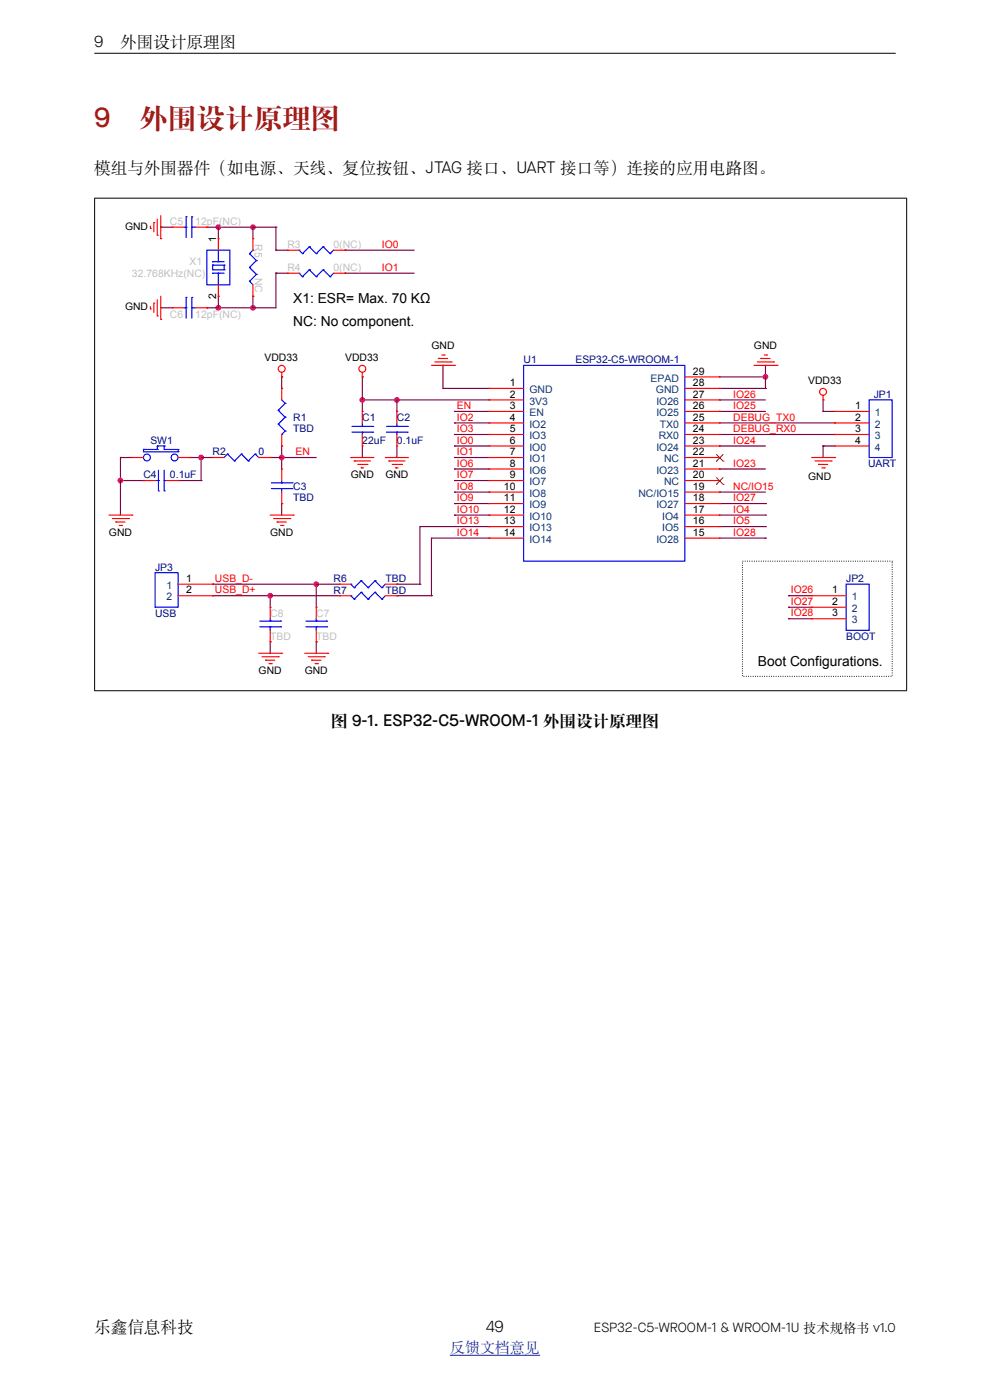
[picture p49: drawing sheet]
<svg xmlns="http://www.w3.org/2000/svg" width="210mm" height="297mm" viewBox="0 0 210 297" stroke-linecap="round" stroke-linejoin="round" font-family="sans-serif">
<defs><g id="words">
<g font-size="6.1" fill="#a02010">
<text x="20" y="27">9</text>
<text x="29.6" y="27">外围设计原理图</text>
</g>
<g font-size="3.5">
<text x="20" y="9.9">9</text>
<text x="25.5" y="9.9">外围设计原理图</text>
<text x="20" y="36.7">模组与外围器件（如电源、天线、复位按钮、JTAG 接口、UART 接口等）连接的应用电路图。</text>
<text x="70.2" y="154">图 9-1. ESP32-C5-WROOM-1 外围设计原理图</text>
<text x="20" y="282.5">乐鑫信息科技</text>
<text x="103.1" y="282.5">49</text>
</g>
<text font-size="3.2" fill="#1020a0" x="95.5" y="286.8">反馈文档意见</text>
<g font-size="2.9">
<text x="62.2" y="64.3">X1: ESR= Max. 70 KΩ</text>
<text x="62.2" y="69.2">NC: No component.</text>
<text x="160.8" y="141.2">Boot Configurations.</text>
</g>
<text font-size="2.8" x="126" y="282.5">ESP32-C5-WROOM-1 &amp; WROOM-1U 技术规格书 v1.0</text>
<g font-size="2.2" fill="#c0c0c0">
<text x="36.1" y="47.7">C5</text>
<text x="41.4" y="47.7">12pF(NC)</text>
<text x="54.1" y="51.9" transform="rotate(90 54.1 51.9)">R5</text>
<text x="61" y="52.6">R3</text>
<text x="70.7" y="52.6">0(NC)</text>
<text x="28" y="58.7">32.768KHz(NC)</text>
<text x="40.2" y="56.3">X1</text>
<text x="54.1" y="58.9" transform="rotate(90 54.1 58.9)">NC</text>
<text x="61" y="57.5">R4</text>
<text x="70.7" y="57.5">0(NC)</text>
<text x="36.1" y="67.5">C6</text>
<text x="41.4" y="67.5">12pF(NC)</text>
<text x="57.3" y="130.8">C8</text>
<text x="67.1" y="130.8">C7</text>
<text x="57.3" y="135.7">TBD</text>
<text x="67.1" y="135.7">TBD</text>
</g>
<g font-size="2.2">
<text x="26.5" y="48.7">GND</text>
<text x="45.8" y="51.4" transform="rotate(-90 45.8 51.4)">1</text>
<text x="26.5" y="65.8">GND</text>
<text x="45.8" y="63.4" transform="rotate(-90 45.8 63.4)">2</text>
<text x="56.1" y="76.6">VDD33</text>
<text x="73.2" y="76.6">VDD33</text>
<text x="91.5" y="74.1">GND</text>
<text x="159.9" y="74.1">GND</text>
<text x="108.1" y="81.9">1</text>
<text x="147" y="81.9">28</text>
<text x="147" y="79.5">29</text>
<text x="171.4" y="81.5">VDD33</text>
<text x="108.1" y="84.4">2</text>
<text x="108.1" y="86.8">3</text>
<text x="108.1" y="89.2">4</text>
<text x="147" y="84.4">27</text>
<text x="147" y="86.8">26</text>
<text x="147" y="89.2">25</text>
<text x="181.4" y="86.8">1</text>
<text x="181.4" y="89.2">2</text>
<text x="108.1" y="91.7">5</text>
<text x="108.1" y="94.1">6</text>
<text x="147" y="91.7">24</text>
<text x="147" y="94.1">23</text>
<text x="181.4" y="91.7">3</text>
<text x="181.4" y="94.1">4</text>
<text x="74.4" y="101.5">GND</text>
<text x="81.7" y="101.5">GND</text>
<text x="108.1" y="96.6">7</text>
<text x="108.1" y="99">8</text>
<text x="108.1" y="101.5">9</text>
<text x="147" y="96.6">22</text>
<text x="147" y="99">21</text>
<text x="147" y="101.5">20</text>
<text x="171.4" y="101.7">GND</text>
<text x="106.9" y="103.9">10</text>
<text x="106.9" y="106.3">11</text>
<text x="147" y="103.9">19</text>
<text x="147" y="106.3">18</text>
<text x="23.1" y="113.7">GND</text>
<text x="57.3" y="113.7">GND</text>
<text x="106.9" y="108.8">12</text>
<text x="106.9" y="111.2">13</text>
<text x="106.9" y="113.7">14</text>
<text x="147" y="108.8">17</text>
<text x="147" y="111.2">16</text>
<text x="147" y="113.7">15</text>
<text x="39.5" y="123.4">1</text>
<text x="39.5" y="125.9">2</text>
<text x="176.5" y="125.9">1</text>
<text x="176.5" y="128.3">2</text>
<text x="176.5" y="130.8">3</text>
<text x="54.9" y="143">GND</text>
<text x="64.6" y="143">GND</text>
</g>
<g font-size="2.2" fill="#f00">
<text x="81" y="52.6">IO0</text>
<text x="81" y="57.5">IO1</text>
<text x="96.9" y="89.2">IO2</text>
<text x="96.9" y="86.8">EN</text>
<text x="155.5" y="89.2">DEBUG_TX0</text>
<text x="155.5" y="86.8">IO25</text>
<text x="155.5" y="84.4">IO26</text>
<text x="96.9" y="91.7">IO3</text>
<text x="96.9" y="94.1">IO0</text>
<text x="155.5" y="94.1">IO24</text>
<text x="155.5" y="91.7">DEBUG_RX0</text>
<text x="62.7" y="96.6">EN</text>
<text x="96.9" y="96.6">IO1</text>
<text x="96.9" y="99">IO6</text>
<text x="96.9" y="101.5">IO7</text>
<text x="155.5" y="99">IO23</text>
<text x="96.9" y="103.9">IO8</text>
<text x="96.9" y="106.3">IO9</text>
<text x="155.5" y="103.9">NC/IO15</text>
<text x="155.5" y="106.3">IO27</text>
<text x="96.9" y="111.2">IO13</text>
<text x="96.9" y="113.7">IO14</text>
<text x="96.9" y="108.8">IO10</text>
<text x="155.5" y="113.7">IO28</text>
<text x="155.5" y="108.8">IO4</text>
<text x="155.5" y="111.2">IO5</text>
<text x="45.6" y="123.4">USB_D-</text>
<text x="45.6" y="125.9">USB_D+</text>
<text x="167.8" y="125.9">IO26</text>
<text x="167.8" y="130.8">IO28</text>
<text x="167.8" y="128.3">IO27</text>
</g>
<g font-size="2.2" fill="#000080">
<text x="111.1" y="77.1">U1</text>
<text x="122.1" y="77.1">ESP32-C5-WROOM-1</text>
<text x="62.2" y="89.3">R1</text>
<text x="76.9" y="89.3">C1</text>
<text x="84.2" y="89.3">C2</text>
<text x="185.3" y="84.4">JP1</text>
<text x="31.9" y="94.2">SW1</text>
<text x="62.2" y="91.7">TBD</text>
<text x="76.9" y="94.2">22uF</text>
<text x="84.2" y="94.2">0.1uF</text>
<text x="30.4" y="101.5">C4</text>
<text x="36.1" y="101.5">0.1uF</text>
<text x="45.1" y="96.6">R2</text>
<text x="54.9" y="96.6">0</text>
<text x="184.1" y="99.1">UART</text>
<text x="62.2" y="103.9">C3</text>
<text x="62.2" y="106.4">TBD</text>
<text x="32.9" y="121">JP3</text>
<text x="70.7" y="123.5">R6</text>
<text x="70.7" y="125.9">R7</text>
<text x="81.7" y="123.5">TBD</text>
<text x="81.7" y="125.9">TBD</text>
<text x="179.5" y="123.5">JP2</text>
<text x="32.9" y="130.8">USB</text>
<text x="179.5" y="135.7">BOOT</text>
</g>
<g font-size="2.2" fill="#004080">
<text x="112.3" y="83.4">GND</text>
<text x="138" y="81">EPAD</text>
<text x="139.1" y="83.4">GND</text>
<text x="112.3" y="85.8">3V3</text>
<text x="112.3" y="88.3">EN</text>
<text x="139.2" y="85.8">IO26</text>
<text x="139.2" y="88.3">IO25</text>
<text x="185.6" y="88.3">1</text>
<text x="112.3" y="90.7">IO2</text>
<text x="112.3" y="93.2">IO3</text>
<text x="112.3" y="95.6">IO0</text>
<text x="139.2" y="95.6">IO24</text>
<text x="139.7" y="93.2">RX0</text>
<text x="140" y="90.7">TX0</text>
<text x="185.6" y="90.7">2</text>
<text x="185.6" y="93.2">3</text>
<text x="185.6" y="95.6">4</text>
<text x="112.3" y="98.1">IO1</text>
<text x="112.3" y="100.5">IO6</text>
<text x="139.2" y="100.5">IO23</text>
<text x="140.9" y="98.1">NC</text>
<text x="112.3" y="102.9">IO7</text>
<text x="112.3" y="105.4">IO8</text>
<text x="112.3" y="107.8">IO9</text>
<text x="135.4" y="105.4">NC/IO15</text>
<text x="139.2" y="107.8">IO27</text>
<text x="140.9" y="102.9">NC</text>
<text x="112.3" y="110.3">IO10</text>
<text x="112.3" y="112.7">IO13</text>
<text x="140.5" y="110.3">IO4</text>
<text x="140.5" y="112.7">IO5</text>
<text x="112.3" y="115.2">IO14</text>
<text x="139.2" y="115.2">IO28</text>
<text x="35.3" y="124.9">1</text>
<text x="35.3" y="127.4">2</text>
<text x="180.7" y="127.4">1</text>
<text x="180.7" y="129.8">2</text>
<text x="180.7" y="132.3">3</text>
</g>
</g></defs>
<path d="M20 11.3h170M20 42h172.4M20.1 42v104.5M192.3 42v104.5M20 146.5h172.4" fill="none" stroke="#000" stroke-width=".21"/>
<g fill="none" stroke="#800040" stroke-width=".24">
<path d="M34.1 48.2h.1M34.1 48.2h2.4M43.9 48.2h.1M43.9 48.2h14.6M46.3 48.2h.1M46.3 48.2v2.4M53.6 48.2h.1M53.6 48.2v2.4M58.5 48.2h.1M58.5 58h.1M58.5 53.1h.1M58.5 58v7.3h-14.6"/>
<path d="M58.5 48.2v4.9M58.5 53.1h2.5M58.5 58h2.5M73.2 53.1h.1M73.2 58h.1M73.2 53.1h14.7M73.2 58h14.7M34.1 65.3h.1M34.1 65.3h2.4M43.9 65.3h.1M46.3 65.3h.1M46.3 62.8h.1"/>
<path d="M46.3 62.8v2.5M53.6 65.3h.1M53.6 62.8h.1M53.6 62.8v2.5M59.8 80h.1M59.8 80v2.4M76.9 80h.1M76.9 80v7.3M94 77.5h.1M94 77.5v4.9M152.6 80h9.8M162.4 77.5h.1"/>
<path d="M162.4 80h.1M162.4 77.5v4.9M25.5 97.1h.1M25.5 97.1h2.5M25.5 97.1v12.2M40.2 97.1h.1M40.2 97.1h4.9M42.7 97.1h.1M42.7 97.1v4.8M57.3 97.1h.1M57.3 97.1h9.8M59.8 94.6h.1"/>
<path d="M59.8 97.1h.1M59.8 94.6v4.9M76.9 84.8h.1M76.9 97.1h.1M76.9 84.8h26.8M76.9 94.6v2.5M84.2 84.8h.1M84.2 97.1h.1M84.2 84.8v2.5M84.2 94.6v2.5M94 82.4h.1M94 82.4h9.7"/>
<path d="M96.4 89.7h.1M96.4 92.2h.1M96.4 87.3h.1M96.4 94.6h.1M96.4 97.1h.1M96.4 99.5h.1M96.4 99.5h7.3M96.4 94.6h7.3M96.4 89.7h7.3M96.4 92.2h7.3M96.4 87.3h7.3M96.4 97.1h7.3"/>
<path d="M152.6 99.5h.1M152.6 94.6h.1M152.6 87.3h.1M152.6 84.8h.1M152.6 84.8h9.8M152.6 99.5h9.8M152.6 94.6h9.8M152.6 89.7h24.4M152.6 92.2h24.4M152.6 87.3h9.8M152.6 82.4h9.8M162.4 82.4h.1"/>
<path d="M174.6 84.8h.1M174.6 94.6h.1M174.6 87.3h.1M174.6 94.6h2.4M174.6 84.8v2.5M174.6 94.6v2.5M174.6 87.3h2.4M177 89.7h.1M177 92.2h.1M25.5 101.9h.1M25.5 101.9h4.9M30.4 101.9h.1"/>
<path d="M37.8 101.9h4.9M42.7 101.9h.1M59.8 106.8h.1M59.8 106.8v2.5M96.4 101.9h.1M96.4 104.4h.1M96.4 106.8h.1M96.4 109.3h.1M96.4 104.4h7.3M96.4 109.3h7.3M96.4 106.8h7.3M96.4 101.9h7.3"/>
<path d="M103.7 111.7h.1M103.7 114.2h.1M103.7 111.7h-14.6v12.2M103.7 114.2h-12.2v12.2M152.6 104.4h.1M152.6 111.7h9.8M152.6 114.2h9.8M152.6 104.4h9.8M152.6 109.3h9.8M152.6 106.8h9.8M162.4 114.2h.1M162.4 109.3h.1"/>
<path d="M162.4 111.7h.1M162.4 106.8h.1M45.1 123.9h.1M45.1 126.4h.1M45.1 123.9h26.9M45.1 126.4h26.9M57.3 136.1h.1M57.3 126.4h.1M57.3 126.4v2.4M57.3 136.1v2.5M67.1 136.1h.1M67.1 123.9h.1"/>
<path d="M67.1 123.9v4.9M67.1 136.1v2.5M84.2 123.9h.1M84.2 126.4h.1M84.2 123.9h4.9M84.2 126.4h7.3M89.1 123.9h.1M91.5 126.4h.1M167.3 131.3h.1M167.3 128.8h.1M167.3 126.4h.1M167.3 126.4h4.9"/>
<path d="M167.3 131.3h4.9M167.3 128.8h4.9"/>
</g>
<g fill="#f0f" stroke="#f0f" stroke-width=".24">
<circle cx="162.4" cy="80" r=".49"/>
<circle cx="84.2" cy="84.8" r=".49"/>
<circle cx="76.9" cy="84.8" r=".49"/>
<circle cx="53.6" cy="65.3" r=".49"/>
<circle cx="46.3" cy="65.3" r=".49"/>
<circle cx="53.6" cy="48.2" r=".49"/>
<circle cx="46.3" cy="48.2" r=".49"/>
<circle cx="57.3" cy="126.4" r=".49"/>
<circle cx="67.1" cy="123.9" r=".49"/>
<circle cx="59.8" cy="97.1" r=".49"/>
<circle cx="25.5" cy="101.9" r=".49"/>
<circle cx="42.6" cy="97.1" r=".49"/>
</g>
<g fill="none" stroke="#f00" stroke-width=".24">
<path d="M31.9 48.4h.1M31.9 47.9v.5M32.6 47.2h.1M32.6 47.2v2M33.4 49.9h.1M33.4 46.5v3.4M34.1 50.6h.1M34.1 45.7v4.9M36.5 48.2h.1M36.5 48.2h2.5M41.4 48.2h2.5M43.9 48.2h.1"/>
<path d="M46.3 50.6h.1M46.3 50.6v2.5M53.6 50.6h.1M53.6 50.6v2.5M61 53.1h.1M61 58h.1M61 53.1h2.4M61 58h2.4M70.7 53.1h2.5M70.7 58h2.5M73.2 53.1h.1M73.2 58h.1"/>
<path d="M31.9 65.5h.1M31.9 65.1v.4M32.6 64.3h.1M32.6 64.3v2M33.4 67h.1M33.4 63.6v3.4M34.1 67.7h.1M34.1 62.8v4.9M36.5 65.3h.1M36.5 65.3h2.5M41.4 65.3h2.5M43.9 65.3h.1"/>
<path d="M46.3 62.8h.1M46.3 60.4v2.4M53.6 62.8h.1M53.6 60.4v2.4M59.8 80h.1M59.8 79v1M76.9 80h.1M76.9 79v1M91.5 77.5h4.9M92.2 76.8h3.5M93 76h.1M93 76h1.9"/>
<path d="M93.7 75.3h.5M94.2 75.3h.1M95.7 76.8h.1M96.4 77.5h.1M145.3 80h7.3M152.6 80h.1M159.9 77.5h4.9M160.7 76.8h3.4M161.4 76h.1M161.4 76h2M162.1 75.3h.5M162.6 75.3h.1"/>
<path d="M164.1 76.8h.1M164.8 77.5h.1M28 97.1h.1M28 97.1h2.4M37.8 97.1h2.4M40.2 97.1h.1M45.1 97.1h.1M45.1 97.1h2.4M54.9 97.1h2.4M57.3 97.1h.1M59.8 82.4h.1M59.8 94.6h.1"/>
<path d="M59.8 99.5h.1M59.8 82.4v2.4M59.8 92.2v2.4M59.8 99.5v2.4M74.4 97.1h.1M74.4 97.1h4.9M75.1 97.8h.1M75.1 97.8h3.5M75.9 98.5h1.9M76.6 99.3h.1M76.6 99.3h.5M76.9 94.6h.1"/>
<path d="M76.9 87.3h.1M76.9 87.3v2.4M76.9 92.2v2.4M77.8 98.5h.1M81.7 97.1h.1M81.7 97.1h4.9M82.5 97.8h.1M82.5 97.8h3.4M83.2 98.5h2M83.9 99.3h.1M83.9 99.3h.5M84.2 94.6h.1"/>
<path d="M84.2 87.3h.1M84.2 87.3v2.4M84.2 92.2v2.4M85.2 98.5h.1M103.7 82.4h.1M103.7 84.8h.1M103.7 87.3h.1M103.7 89.7h.1M103.7 92.2h.1M103.7 94.6h.1M103.7 97.1h.1M103.7 99.5h.1"/>
<path d="M103.7 97.1h7.4M103.7 82.4h7.4M103.7 84.8h7.4M103.7 87.3h7.4M103.7 89.7h7.4M103.7 92.2h7.4M103.7 94.6h7.4M103.7 99.5h7.4M145.3 97.1h7.3M145.3 82.4h7.3M145.3 84.8h7.3M145.3 87.3h7.3"/>
<path d="M145.3 89.7h7.3M145.3 92.2h7.3M145.3 94.6h7.3M145.3 99.5h7.3M152.6 82.4h.1M152.6 84.8h.1M152.6 87.3h.1M152.6 89.7h.1M152.6 92.2h.1M152.6 94.6h.1M152.6 97.1h.1M152.6 99.5h.1"/>
<path d="M172.2 97.1h4.8M172.9 97.8h3.4M173.6 98.5h.1M173.6 98.5h2M174.3 99.3h.5M174.6 84.8h.1M174.6 83.9v.9M174.8 99.3h.1M176.3 97.8h.1M177 97.1h.1M177 87.3h.1M177 89.7h.1"/>
<path d="M177 92.2h.1M177 94.6h.1M177 87.3h7.4M177 89.7h7.4M177 92.2h7.4M177 94.6h7.4M23.1 109.3h4.9M23.8 110h3.5M24.6 110.7h.1M24.6 110.7h1.9M25.3 111.5h.5M25.8 111.5h.1"/>
<path d="M27.3 110h.1M28 109.3h.1M30.4 101.9h.1M30.4 101.9h2.5M35.3 101.9h2.5M37.8 101.9h.1M57.3 109.3h4.9M58 110h3.5M58.8 110.7h.1M58.8 110.7h1.9M59.5 111.5h.5M59.8 106.8h.1"/>
<path d="M59.8 104.4v2.4M60 111.5h.1M61.5 110h.1M62.2 109.3h.1M103.7 101.9h.1M103.7 104.4h.1M103.7 106.8h.1M103.7 109.3h.1M103.7 111.7h.1M103.7 114.2h.1M103.7 109.3h7.4M103.7 101.9h7.4"/>
<path d="M103.7 104.4h7.4M103.7 106.8h7.4M103.7 111.7h7.4M103.7 114.2h7.4M145.3 109.3h7.3M145.3 101.9h7.3M145.3 104.4h7.3M145.3 106.8h7.3M145.3 111.7h7.3M145.3 114.2h7.3M152.6 101.9h.1M152.6 104.4h.1"/>
<path d="M152.6 106.8h.1M152.6 109.3h.1M152.6 111.7h.1M152.6 114.2h.1M37.8 123.9h7.3M37.8 126.4h7.3M45.1 123.9h.1M45.1 126.4h.1M54.9 138.6h4.9M55.6 139.3h3.4M57.3 128.8h.1M57.3 136.1h.1"/>
<path d="M57.3 128.8v2.5M57.3 133.7v2.4M59 139.3h.1M59.8 138.6h.1M64.6 138.6h4.9M65.4 139.3h3.4M67.1 128.8h.1M67.1 136.1h.1M67.1 128.8v2.5M67.1 133.7v2.4M68.8 139.3h.1M69.5 138.6h.1"/>
<path d="M72 123.9h.1M72 126.4h.1M72 123.9h2.4M72 126.4h2.4M81.7 123.9h2.5M81.7 126.4h2.5M84.2 123.9h.1M84.2 126.4h.1M172.2 126.4h.1M172.2 128.8h.1M172.2 131.3h.1M172.2 126.4h7.3"/>
<path d="M172.2 128.8h7.3M172.2 131.3h7.3M56.3 140.1h.1M56.3 140.1h2M57.1 140.8h.5M57.6 140.8h.1M66.1 140.1h.1M66.1 140.1h2M66.8 140.8h.5M67.3 140.8h.1"/>
<circle cx="59.8" cy="78.2" r=".73"/>
<circle cx="76.9" cy="78.2" r=".73"/>
<circle cx="174.6" cy="83.1" r=".73"/>
</g>
<path d="M157.5 119h31.8v24.5h-31.8z" fill="none" stroke="#000" stroke-width=".24" stroke-dasharray="0 .5"/>
<g fill="none" stroke="#00f" stroke-width=".24">
<path d="M39 48.2h.5M39.5 48.2h.1M39.5 46h.1M39.5 46v4.4M40.7 46h.1M40.7 48.2h.1M40.7 46v4.4M40.7 48.2h.7M43.9 53.1h4.9v7.3h-4.9zM45.1 55.5h.1M45.1 58h.1M45.1 57.2h.1"/>
<path d="M45.1 56.3h.1M45.1 55.5h2.4M45.1 58h2.4M45.1 57.2h2.4M45.1 56.3v.9M45.1 56.3h2.4M46.3 55.5h.1M46.3 58h.1M46.3 53.1v2.4M46.3 58v2.4M47.5 57.2h.1M47.5 56.3h.1"/>
<path d="M47.5 56.3v.9M52.9 59.7h.1M52.9 56.7h.1M52.9 53.8h.1M52.9 59.7l.7 .7M52.9 56.7l1.5 1.5M52.9 53.8l1.5 1.5M53.6 53.1h.1M53.6 53.1l-.7 .7M54.4 58.2h.1M54.4 55.3h.1M54.4 58.2l-1.5 1.5"/>
<path d="M54.4 55.3l-1.5 1.4M63.4 53.1h.1M63.4 58h.1M63.4 53.1l.8 .7M63.4 58l.8 .7M64.2 53.8h.1M64.2 58.7h.1M65.6 52.3h.1M65.6 57.2h.1M65.6 52.3l1.5 1.5M65.6 52.3l-1.4 1.5M65.6 57.2l1.5 1.5"/>
<path d="M65.6 57.2l-1.4 1.5M67.1 53.8h.1M67.1 58.7h.1M68.6 52.3h.1M68.6 57.2h.1M68.6 52.3l1.4 1.5M68.6 52.3l-1.5 1.5M68.6 57.2l1.4 1.5M68.6 57.2l-1.5 1.5M70 53.8h.1M70 58.7h.1M70.7 53.1l-.7 .7"/>
<path d="M70.7 58l-.7 .7M39 65.3h.5M39.5 65.3h.1M39.5 63.1h.1M39.5 63.1v4.4M40.7 63.1h.1M40.7 65.3h.1M40.7 65.3h.7M40.7 63.1v4.4M111.1 77.5h34.2v41.5h-34.2zM30.4 95.3h.1M30.4 95.3v.5h7.4"/>
<path d="M30.4 95.3h3M33.4 94.6h.1M33.4 95.3h.1M33.4 94.6h1.4M33.4 94.6v.7M33.6 99.7v4.4M34.8 95.3h.1M34.8 94.6h.1M34.8 94.6v.7M34.8 99.7v4.4M34.8 95.3h3M37.8 95.8h.1"/>
<path d="M37.8 95.3h.1M37.8 95.3v.5M48.3 96.3h.1M48.3 96.3l-.8 .8M48.3 96.3l1.4 1.5M49.7 97.8h.1M51.2 96.3h.1M51.2 96.3l-1.5 1.5M51.2 96.3l1.5 1.5M52.7 97.8h.1M54.1 96.3h.1M54.1 96.3l-1.4 1.5"/>
<path d="M54.1 96.3l.8 .8M54.9 97.1h.1M59 87h.1M59 90h.1M59 87l1.5 1.5M59 90l1.5 1.4M59.8 92.2h.1M59.8 84.8l.7 .8M60.5 85.6h.1M60.5 88.5h.1M60.5 91.4h.1M60.5 85.6l-1.5 1.4"/>
<path d="M60.5 88.5l-1.5 1.5M60.5 91.4l-.7 .8M74.7 90.5h4.4M74.7 91.7h4.4M76.9 91.7h.1M76.9 90.5h.1M76.9 89.7v.8M76.9 91.7v.5M79.1 90.5h.1M79.1 91.7h.1M82 90.5h4.4M82 91.7h4.4"/>
<path d="M84.2 91.7h.1M84.2 90.5h.1M84.2 89.7v.8M84.2 91.7v.5M86.4 90.5h.1M86.4 91.7h.1M184.4 84.8h4.9v12.3h-4.9zM32.9 101.9h.7M33.6 104.1h.1M33.6 101.9h.1M34.8 101.9h.1M34.8 104.1h.1"/>
<path d="M34.8 101.9h.5M57.6 103.7h4.4M57.6 102.4h4.4M59.8 102.4h.1M59.8 103.7h.1M59.8 101.9v.5M59.8 103.7v.7M62 103.7h.1M62 102.4h.1M32.9 121.5h4.9v7.3h-4.9zM55.1 133h4.4M55.1 131.8h4.4"/>
<path d="M57.3 131.8h.1M57.3 133h.1M57.3 131.3v.5M57.3 133v.7M59.5 133h.1M59.5 131.8h.1M64.9 133h4.4M64.9 131.8h4.4M67.1 131.8h.1M67.1 133h.1M67.1 131.3v.5M67.1 133v.7"/>
<path d="M69.3 133h.1M69.3 131.8h.1M74.4 123.9h.1M74.4 126.4h.1M74.4 123.9l.7 .8M74.4 126.4l.7 .7M75.1 124.7h.1M75.1 127.1h.1M76.6 123.2h.1M76.6 125.6h.1M76.6 123.2l1.5 1.5M76.6 123.2l-1.5 1.5"/>
<path d="M76.6 125.6l1.5 1.5M76.6 125.6l-1.5 1.5M78.1 124.7h.1M78.1 127.1h.1M79.5 123.2h.1M79.5 125.6h.1M79.5 123.2l1.5 1.5M79.5 123.2l-1.4 1.5M79.5 125.6l1.5 1.5M79.5 125.6l-1.4 1.5M81 124.7h.1M81 127.1h.1"/>
<path d="M81.7 123.9l-.7 .8M81.7 126.4l-.7 .7M179.5 123.9h4.9v9.8h-4.9z"/>
<circle cx="31.2" cy="97.1" r=".73"/>
<circle cx="37" cy="97.1" r=".73"/>
</g>
<path d="M151.9 97.9h.1M151.9 96.4l1.5 1.5M153.4 97.9h.1M153.4 96.4l-1.5 1.5M151.9 102.8h.1M151.9 101.3l1.5 1.5M153.4 102.8h.1M153.4 101.3l-1.5 1.5" fill="none" stroke="#804000" stroke-width=".21"/>
<path d="M95.4 287.5h19.2" fill="none" stroke="#1020a0" stroke-width=".21"/>
<use href="#words"/>
</svg>
